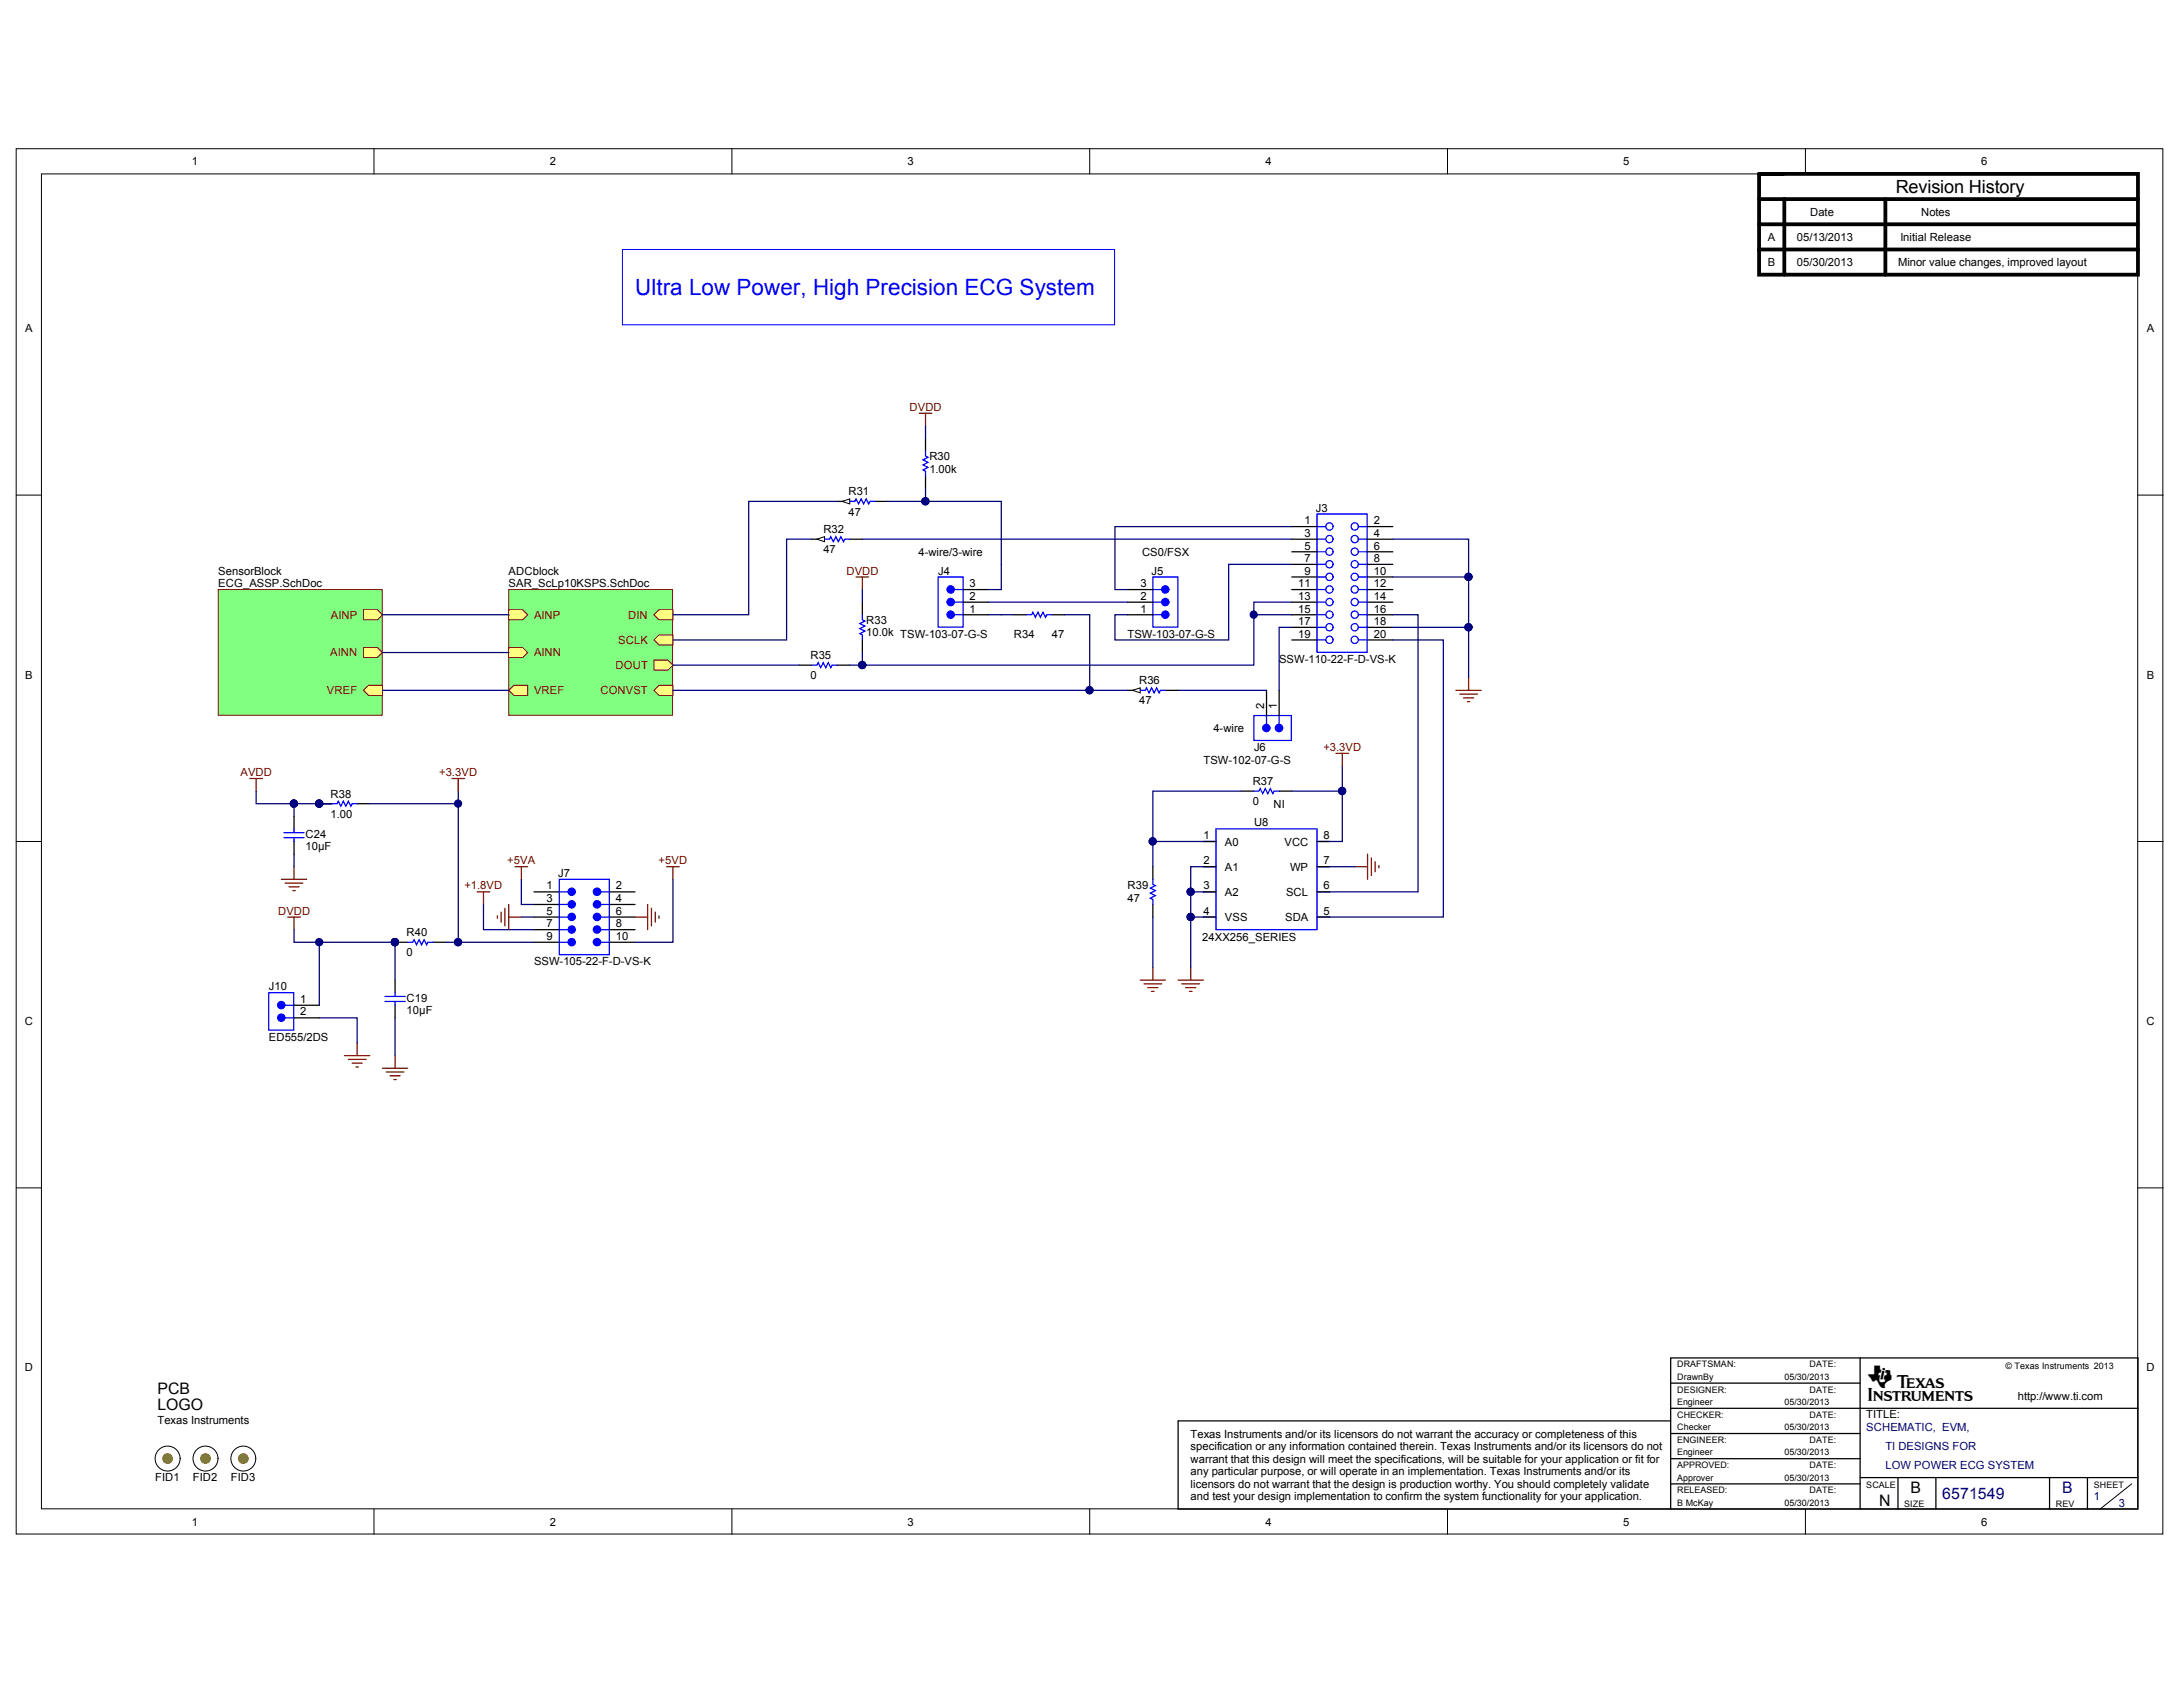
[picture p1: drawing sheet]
<svg xmlns="http://www.w3.org/2000/svg" width="279mm" height="216mm" viewBox="0 0 279 216" stroke-linecap="round" stroke-linejoin="round" font-family="sans-serif">
<defs><g id="words">
<text font-size="5.7" x="238.8" y="179">TI</text>
<text font-size="2.9" fill="#00f" x="81.2" y="37.7">Ultra Low Power, High Precision ECG System</text>
<text font-size="2.3" x="242.3" y="24.6">Revision History</text>
<g font-size="2">
<text x="20.1" y="178.2">PCB</text>
<text x="20.1" y="180.2">LOGO</text>
<text x="244.2" y="190.8">B</text>
<text x="240.2" y="192.5">N</text>
</g>
<g font-size="2" fill="#000080">
<text x="248.3" y="191.7">6571549</text>
<text x="263.6" y="190.8">B</text>
</g>
<g font-size="1.4">
<text x="24.5" y="21.1">1</text>
<text x="70.3" y="21.1">2</text>
<text x="116" y="21.1">3</text>
<text x="161.8" y="21.1">4</text>
<text x="207.5" y="21.1">5</text>
<text x="253.3" y="21.1">6</text>
<text x="231.4" y="27.6">Date</text>
<text x="245.6" y="27.6">Notes</text>
<text x="226" y="30.8">A</text>
<text x="226" y="34">B</text>
<text x="229.7" y="34">05/30/2013</text>
<text x="229.7" y="30.8">05/13/2013</text>
<text x="242.6" y="34">Minor value changes, improved layout</text>
<text x="242.9" y="30.8">Initial Release</text>
<text x="3.2" y="42.4">A</text>
<text x="274.4" y="42.4">A</text>
<text x="118.8" y="58.8">R30</text>
<text x="108.5" y="65.9">47</text>
<text x="108.5" y="63.3">R31</text>
<text x="118.8" y="60.4">1.00k</text>
<text x="168.2" y="65.4">J3</text>
<text x="105.2" y="70.7">47</text>
<text x="105.2" y="68.1">R32</text>
<text x="117.4" y="71">4-wire/3-wire</text>
<text x="146" y="71">CS0/FSX</text>
<text x="166.8" y="67">1</text>
<text x="166.8" y="68.6">3</text>
<text x="166.8" y="70.2">5</text>
<text x="166.8" y="71.8">7</text>
<text x="175.6" y="70.2">6</text>
<text x="175.6" y="68.6">4</text>
<text x="175.6" y="67">2</text>
<text x="175.6" y="71.8">8</text>
<text x="27.9" y="73.4">SensorBlock</text>
<text x="27.9" y="75.1">ECG_ASSP.SchDoc</text>
<text x="65" y="73.4">ADCblock</text>
<text x="65" y="75.1">SAR_ScLp10KSPS.SchDoc</text>
<text x="119.9" y="73.4">J4</text>
<text x="123.9" y="76.7">2</text>
<text x="123.9" y="75.1">3</text>
<text x="145.8" y="76.7">2</text>
<text x="145.8" y="75.1">3</text>
<text x="147.2" y="73.4">J5</text>
<text x="166" y="75.1">11</text>
<text x="166" y="76.7">13</text>
<text x="166.8" y="73.4">9</text>
<text x="175.6" y="73.4">10</text>
<text x="175.6" y="75.1">12</text>
<text x="175.6" y="76.7">14</text>
<text x="110.7" y="81.3">10.0k TSW-103-07-G-S</text>
<text x="110.7" y="79.7">R33</text>
<text x="123.9" y="78.3">1</text>
<text x="129.6" y="81.5">R34</text>
<text x="134.5" y="81.5">47</text>
<text x="144.1" y="81.5">TSW-103-07-G-S</text>
<text x="145.8" y="78.3">1</text>
<text x="166" y="78.3">15</text>
<text x="166" y="79.9">17</text>
<text x="166" y="81.5">19</text>
<text x="175.6" y="78.3">16</text>
<text x="175.6" y="79.9">18</text>
<text x="175.6" y="81.5">20</text>
<text x="3.2" y="86.7">B</text>
<text x="103.6" y="86.8">0</text>
<text x="103.6" y="84.2">R35</text>
<text x="145.6" y="87.5">R36</text>
<text x="163.5" y="84.7">SSW-110-22-F-D-VS-K</text>
<text x="274.4" y="86.7">B</text>
<text x="145.6" y="90">47</text>
<text x="155.1" y="93.6">4-wire</text>
<text x="160.3" y="96">J6</text>
<text x="161.6" y="90.7" transform="rotate(-90 161.6 90.7)">2</text>
<text x="163.2" y="90.7" transform="rotate(-90 163.2 90.7)">1</text>
<text x="42.3" y="102">R38</text>
<text x="153.8" y="97.6">TSW-102-07-G-S</text>
<text x="160.1" y="100.3">R37</text>
<text x="39.1" y="107.1">C24</text>
<text x="42.3" y="104.5">1.00</text>
<text x="153.8" y="107.3">1</text>
<text x="160.1" y="102.9">0</text>
<text x="160.3" y="105.6">U8</text>
<text x="162.8" y="103.2">NI</text>
<text x="169.2" y="107.3">8</text>
<text x="39.1" y="108.7">10µF</text>
<text x="69.9" y="113.7">1</text>
<text x="71.3" y="112.1">J7</text>
<text x="78.7" y="113.7">2</text>
<text x="144.1" y="113.7">R39</text>
<text x="153.8" y="110.5">2</text>
<text x="153.8" y="113.7">3</text>
<text x="156.6" y="108.1">A0</text>
<text x="156.6" y="111.3">A1</text>
<text x="164.2" y="108.1">VCC</text>
<text x="164.9" y="111.3">WP</text>
<text x="169.2" y="113.7">6</text>
<text x="169.2" y="110.5">7</text>
<text x="52" y="119.6">R40</text>
<text x="69.9" y="115.3">3</text>
<text x="69.9" y="116.9">5</text>
<text x="69.9" y="118.5">7</text>
<text x="78.7" y="115.3">4</text>
<text x="78.7" y="116.9">6</text>
<text x="78.7" y="118.5">8</text>
<text x="144.1" y="115.3">47</text>
<text x="153.8" y="116.9">4</text>
<text x="156.6" y="114.5">A2</text>
<text x="156.6" y="117.7">VSS</text>
<text x="164.3" y="117.7">SDA</text>
<text x="164.4" y="114.5">SCL</text>
<text x="169.2" y="116.9">5</text>
<text x="52" y="122.2">0</text>
<text x="68.3" y="123.4">SSW-105-22-F-D-VS-K</text>
<text x="69.9" y="120.1">9</text>
<text x="78.7" y="120.1">10</text>
<text x="153.7" y="120.3">24XX256_SERIES</text>
<text x="3.2" y="131">C</text>
<text x="34.4" y="126.6">J10</text>
<text x="38.4" y="128.2">1</text>
<text x="38.4" y="129.8">2</text>
<text x="52" y="129.6">10µF</text>
<text x="52" y="128">C19</text>
<text x="274.4" y="131">C</text>
<text x="34.4" y="133">ED555/2DS</text>
<text x="3.2" y="175.3">D</text>
<text x="257.9" y="178.9">http://www.ti.com</text>
<text x="274.4" y="175.3">D</text>
<text x="20.1" y="182">Texas Instruments</text>
<text x="152.2" y="183.8">Texas Instruments and/or its licensors do not warrant the accuracy or completeness of this</text>
<text x="152.2" y="185.4">specification or any information contained therein. Texas Instruments and/or its licensors do not</text>
<text x="238.6" y="181.3">TITLE:</text>
<text x="19.8" y="189.4">FID1</text>
<text x="24.7" y="189.4">FID2</text>
<text x="29.5" y="189.4">FID3</text>
<text x="152.2" y="187">warrant that this design will meet the specifications, will be suitable for your application or fit for</text>
<text x="152.2" y="188.6">any particular purpose, or will operate in an implementation. Texas Instruments and/or its</text>
<text x="152.2" y="190.2">licensors do not warrant that the design is production worthy. You should completely validate</text>
<text x="152.2" y="191.8">and test your design implementation to confirm the system functionality for your application.</text>
<text x="24.5" y="195">1</text>
<text x="70.3" y="195">2</text>
<text x="116" y="195">3</text>
<text x="161.8" y="195">4</text>
<text x="207.5" y="195">5</text>
<text x="253.3" y="195">6</text>
</g>
<g font-size="1.4" fill="#800000">
<text x="116.3" y="52.5">DVDD</text>
<text x="108.2" y="73.4">DVDD</text>
<text x="42.2" y="83.9">AINN</text>
<text x="42.3" y="79.1">AINP</text>
<text x="68.3" y="79.1">AINP</text>
<text x="68.3" y="83.9">AINN</text>
<text x="79" y="82.3">SCLK</text>
<text x="80.3" y="79.1">DIN</text>
<text x="41.8" y="88.8">VREF</text>
<text x="68.3" y="88.8">VREF</text>
<text x="76.8" y="88.8">CONVST</text>
<text x="78.7" y="85.5">DOUT</text>
<text x="169.2" y="96">+3.3VD</text>
<text x="30.7" y="99.2">AVDD</text>
<text x="56.1" y="99.2">+3.3VD</text>
<text x="59.4" y="113.7">+1.8VD</text>
<text x="64.8" y="110.5">+5VA</text>
<text x="84.2" y="110.5">+5VD</text>
<text x="35.5" y="116.9">DVDD</text>
</g>
<g font-size="1.4" fill="#000080">
<text x="238.6" y="182.9">SCHEMATIC, EVM,</text>
<text x="241" y="185.4">TI DESIGNS FOR</text>
<text x="241" y="187.8">LOW POWER ECG SYSTEM</text>
<text x="267.7" y="191.8">1</text>
<text x="270.9" y="192.6">3</text>
</g>
<g font-size="1.1">
<text x="214.4" y="174.8">DRAFTSMAN:</text>
<text x="214.4" y="178">DESIGNER:</text>
<text x="214.4" y="179.6">Engineer</text>
<text x="214.4" y="176.4">DrawnBy</text>
<text x="228.1" y="176.4">05/30/2013</text>
<text x="228.1" y="179.6">05/30/2013</text>
<text x="231.3" y="174.8">DATE:</text>
<text x="231.3" y="178">DATE:</text>
<text x="256.3" y="174.9">© Texas Instruments 2013</text>
<text x="214.4" y="181.2">CHECKER:</text>
<text x="214.4" y="184.4">ENGINEER:</text>
<text x="214.4" y="182.8">Checker</text>
<text x="228.1" y="182.8">05/30/2013</text>
<text x="231.3" y="181.2">DATE:</text>
<text x="231.3" y="184.4">DATE:</text>
<text x="214.4" y="187.7">APPROVED:</text>
<text x="214.4" y="190.9">RELEASED:</text>
<text x="214.4" y="189.3">Approver</text>
<text x="214.4" y="186">Engineer</text>
<text x="228.1" y="186">05/30/2013</text>
<text x="228.1" y="189.3">05/30/2013</text>
<text x="231.3" y="187.7">DATE:</text>
<text x="231.3" y="190.9">DATE:</text>
<text x="238.6" y="190.3">SCALE</text>
<text x="267.7" y="190.3">SHEET</text>
<text x="214.4" y="192.5">B McKay</text>
<text x="228.1" y="192.5">05/30/2013</text>
<text x="243.4" y="192.7">SIZE</text>
<text x="262.8" y="192.7">REV</text>
</g>
</g></defs>
<g fill="#fff" stroke="#000" stroke-width=".13">
<path d="M2.1 19h274.4v177.1h-274.4z"/>
<path d="M5.3 22.2h268v170.7h-268z"/>
</g>
<g fill="none" stroke="#000" stroke-width=".13">
<path d="M47.8 19v3.2M93.6 19v3.2M139.3 19v3.2M185 19v3.2M230.8 19v3.2M2.1 63.3h3.2M273.3 63.3h3.2M2.1 107.6h3.2M273.3 107.6h3.2M2.1 151.8h3.2M273.3 151.8h3.2M47.8 192.9v3.2"/>
<path d="M93.6 192.9v3.2M139.3 192.9v3.2M185 192.9v3.2M230.8 192.9v3.2M272.5 189.7l-4.1 3.2"/>
</g>
<path d="M224.9 22.2v9.7h3.2M224.9 22.2h3.2h-3.2M224.9 25.5h48.4M224.9 28.7h48.4M228.1 22.2h45.2v3.3M228.1 25.5v6.4M241 25.5v6.4M273.3 25.5v6.4h-45.2" fill="none" stroke="#000" stroke-width=".48"/>
<g fill="none" stroke="#000" stroke-width=".16">
<path d="M213.6 173.6h59.7v19.3h-59.7zM213.6 176.8h24.2M237.8 173.6v19.3M213.6 181.6h-63v11.3h63M213.6 180h59.7M213.6 183.2h24.2M213.6 186.5h24.2M213.6 189.7h24.2M237.8 188.9h35.5M242.6 188.9v4M247.5 188.9v4M262 188.9v4"/>
<path d="M266.8 188.9v4"/>
</g>
<circle cx="26.3" cy="186.4" r="1.6" fill="#fff" stroke="#000" stroke-width=".13"/>
<circle cx="26.3" cy="186.4" r=".63" fill="#c39800" stroke="#c39800" stroke-width=".13"/>
<circle cx="21.4" cy="186.4" r="1.6" fill="#fff" stroke="#000" stroke-width=".13"/>
<circle cx="21.4" cy="186.4" r=".63" fill="#c39800" stroke="#c39800" stroke-width=".13"/>
<circle cx="31.1" cy="186.4" r="1.59" fill="#fff" stroke="#000" stroke-width=".13"/>
<circle cx="31.1" cy="186.4" r=".62" fill="#c39800" stroke="#c39800" stroke-width=".13"/>
<path d="M65 75.4h21v16h-21z" fill="#80ff80" stroke="#800000" stroke-width=".13"/>
<g fill="#ffff80" stroke="#800000" stroke-width=".13">
<path d="M65 77.9h1.8l.7 .7-.7 .6h-1.8z" fill-rule="evenodd"/>
<path d="M65 82.8h1.8l.7 .6-.7 .7h-1.8z" fill-rule="evenodd"/>
<path d="M83.6 78.6l.6-.7h1.8v1.3h-1.8z" fill-rule="evenodd"/>
<path d="M83.6 81.8l.6-.6h1.8v1.2h-1.8z" fill-rule="evenodd"/>
<path d="M83.6 84.4h1.8l.6 .6-.6 .7h-1.8z" fill-rule="evenodd"/>
<path d="M83.6 88.2l.6-.6h1.8v1.3h-1.8z" fill-rule="evenodd"/>
<path d="M65 88.2l.7-.6h1.8v1.3h-1.8z" fill-rule="evenodd"/>
</g>
<path d="M27.9 75.4h21v16h-21z" fill="#80ff80" stroke="#800000" stroke-width=".13"/>
<g fill="#ffff80" stroke="#800000" stroke-width=".13">
<path d="M46.5 88.2l.6-.6h1.8v1.3h-1.8z" fill-rule="evenodd"/>
<path d="M46.5 82.8h1.7l.7 .6-.7 .7h-1.7z" fill-rule="evenodd"/>
<path d="M46.5 77.9h1.7l.7 .7-.7 .6h-1.7z" fill-rule="evenodd"/>
</g>
<path d="M168.4 65.7h6.4v17.7h-6.4zM173.7 68.9h1.1" fill="none" stroke="#00f" stroke-width=".16"/>
<circle cx="173.2" cy="68.9" r=".46" fill="#fff" stroke="#00f" stroke-width=".16"/>
<path d="M168.4 70.5h1.1" fill="none" stroke="#00f" stroke-width=".16"/>
<circle cx="169.9" cy="70.5" r=".46" fill="#fff" stroke="#00f" stroke-width=".16"/>
<path d="M173.7 70.5h1.1" fill="none" stroke="#00f" stroke-width=".16"/>
<circle cx="173.2" cy="70.5" r=".46" fill="#fff" stroke="#00f" stroke-width=".16"/>
<path d="M168.4 68.9h1.1" fill="none" stroke="#00f" stroke-width=".16"/>
<circle cx="169.9" cy="68.9" r=".46" fill="#fff" stroke="#00f" stroke-width=".16"/>
<path d="M173.7 67.3h1.1" fill="none" stroke="#00f" stroke-width=".16"/>
<circle cx="173.2" cy="67.3" r=".46" fill="#fff" stroke="#00f" stroke-width=".16"/>
<path d="M168.4 67.3h1.1" fill="none" stroke="#00f" stroke-width=".16"/>
<circle cx="169.9" cy="67.3" r=".46" fill="#fff" stroke="#00f" stroke-width=".16"/>
<path d="M165.1 67.3h3.3M165.1 68.9h3.3M165.1 70.5h3.3M174.8 67.3h3.2M174.8 68.9h3.2M174.8 70.5h3.2" fill="none" stroke="#000" stroke-width=".16"/>
<path d="M173.7 72.1h1.1" fill="none" stroke="#00f" stroke-width=".16"/>
<circle cx="173.2" cy="72.1" r=".46" fill="#fff" stroke="#00f" stroke-width=".16"/>
<path d="M168.4 73.8h1.1" fill="none" stroke="#00f" stroke-width=".16"/>
<circle cx="169.9" cy="73.7" r=".46" fill="#fff" stroke="#00f" stroke-width=".16"/>
<path d="M173.7 73.8h1.1" fill="none" stroke="#00f" stroke-width=".16"/>
<circle cx="173.2" cy="73.7" r=".46" fill="#fff" stroke="#00f" stroke-width=".16"/>
<path d="M168.4 72.1h1.1" fill="none" stroke="#00f" stroke-width=".16"/>
<circle cx="169.9" cy="72.1" r=".46" fill="#fff" stroke="#00f" stroke-width=".16"/>
<path d="M165.1 72.1h3.3M165.1 73.8h3.3M165.1 75.4h3.3M165.1 77h3.3M174.8 72.1h3.2M174.8 73.8h3.2M174.8 75.4h3.2M174.8 77h3.2" fill="none" stroke="#000" stroke-width=".16"/>
<path d="M173.7 77h1.1" fill="none" stroke="#00f" stroke-width=".16"/>
<circle cx="173.2" cy="77" r=".46" fill="#fff" stroke="#00f" stroke-width=".16"/>
<path d="M168.4 77h1.1" fill="none" stroke="#00f" stroke-width=".16"/>
<circle cx="169.9" cy="77" r=".46" fill="#fff" stroke="#00f" stroke-width=".16"/>
<path d="M173.7 75.4h1.1" fill="none" stroke="#00f" stroke-width=".16"/>
<circle cx="173.2" cy="75.3" r=".46" fill="#fff" stroke="#00f" stroke-width=".16"/>
<path d="M168.4 75.4h1.1" fill="none" stroke="#00f" stroke-width=".16"/>
<circle cx="169.9" cy="75.3" r=".46" fill="#fff" stroke="#00f" stroke-width=".16"/>
<path d="M165.1 78.6h3.3M174.8 78.6h3.2" fill="none" stroke="#000" stroke-width=".16"/>
<path d="M173.7 78.6h1.1" fill="none" stroke="#00f" stroke-width=".16"/>
<circle cx="173.2" cy="78.6" r=".46" fill="#fff" stroke="#00f" stroke-width=".16"/>
<path d="M168.4 78.6h1.1" fill="none" stroke="#00f" stroke-width=".16"/>
<circle cx="169.9" cy="78.6" r=".46" fill="#fff" stroke="#00f" stroke-width=".16"/>
<path d="M165.1 80.2h3.3M174.8 80.2h3.2" fill="none" stroke="#000" stroke-width=".16"/>
<path d="M173.7 80.2h1.1" fill="none" stroke="#00f" stroke-width=".16"/>
<circle cx="173.2" cy="80.2" r=".46" fill="#fff" stroke="#00f" stroke-width=".16"/>
<path d="M168.4 80.2h1.1" fill="none" stroke="#00f" stroke-width=".16"/>
<circle cx="169.9" cy="80.2" r=".46" fill="#fff" stroke="#00f" stroke-width=".16"/>
<path d="M165.1 81.8h3.3M174.8 81.8h3.2" fill="none" stroke="#000" stroke-width=".16"/>
<path d="M173.7 81.8h1.1" fill="none" stroke="#00f" stroke-width=".16"/>
<circle cx="173.2" cy="81.8" r=".46" fill="#fff" stroke="#00f" stroke-width=".16"/>
<path d="M168.4 81.8h1.1" fill="none" stroke="#00f" stroke-width=".16"/>
<circle cx="169.9" cy="81.8" r=".46" fill="#fff" stroke="#00f" stroke-width=".16"/>
<path d="M186.1 88.2h3.2M186.6 88.7h2.3M187.1 89.2h1.3M187.6 89.7h.3M187.7 86.6v1.6" fill="none" stroke="#800000" stroke-width=".16"/>
<path d="M178 73.8h9.7v6.4M178 68.9h9.7v4.9M178 80.2h9.7v6.4" fill="none" stroke="#000080" stroke-width=".16"/>
<g fill="#000080" stroke="#000080" stroke-width=".13">
<circle cx="187.7" cy="80.2" r=".47"/>
<circle cx="187.7" cy="73.7" r=".47"/>
</g>
<path d="M107 64.1h1.6M111.8 64.1h1.7" fill="none" stroke="#000" stroke-width=".16"/>
<path d="M107.7 64.1l.9-.3v.6z" fill="#fff" stroke="#000" stroke-width=".13"/>
<path d="M118.3 57.7v.6l.3 .2-.6 .3 .6 .3-.6 .3 .6 .3-.6 .4 .3 .1v.7M108.6 64.1h.7l.1-.3 .4 .6 .3-.6 .3 .6 .3-.6 .3 .6 .2-.3h.6" fill="none" stroke="#00f" stroke-width=".16"/>
<path d="M118.3 56v1.7M118.3 60.9v1.6" fill="none" stroke="#000" stroke-width=".16"/>
<path d="M117.5 52.8h1.6M118.3 52.8v1.6" fill="none" stroke="#800000" stroke-width=".16"/>
<path d="M118.3 54.4v1.6M118.3 62.5v1.6h-4.8M118.3 64.1h9.7v8" fill="none" stroke="#000080" stroke-width=".16"/>
<circle cx="118.3" cy="64.1" r=".47" fill="#000080" stroke="#000080" stroke-width=".13"/>
<path d="M119.9 73.8h3.2v6.4h-3.2z" fill="#fff" stroke="#00f" stroke-width=".16"/>
<path d="M122 77h1.1M122 78.6h1.1M122 75.4h1.1" fill="none" stroke="#00f" stroke-width=".16"/>
<g fill="#00f" stroke="#00f" stroke-width=".16">
<circle cx="121.5" cy="77" r=".47"/>
<circle cx="121.5" cy="78.6" r=".47"/>
<circle cx="121.5" cy="75.3" r=".47"/>
</g>
<path d="M123.1 78.6h3.3M123.1 77h3.3M123.1 75.4h3.3M144.1 88.2h1.7M149 88.2h1.6" fill="none" stroke="#000" stroke-width=".16"/>
<path d="M126.4 78.6h1.6M128 72.1v3.3h-1.6" fill="none" stroke="#000080" stroke-width=".16"/>
<path d="M144.8 88.2l1-.3v.7z" fill="#fff" stroke="#000" stroke-width=".13"/>
<path d="M110.2 78.6v.6l.4 .2-.7 .3 .7 .3-.7 .4 .7 .3-.7 .3 .3 .2v.6M103.8 85h.6l.2-.3 .3 .6 .3-.6 .4 .6 .3-.6 .3 .6 .2-.3h.6M145.8 88.2h.6l.2-.3 .3 .7 .3-.7 .3 .7 .4-.7 .3 .7 .1-.4h.7" fill="none" stroke="#00f" stroke-width=".16"/>
<path d="M103.8 68.9h1.6M108.6 68.9h1.6M110.2 77v1.6M102.2 85h1.6M107 85h1.6M110.2 81.8v1.6" fill="none" stroke="#000" stroke-width=".16"/>
<path d="M109.4 73.8h1.6M110.2 73.8v1.6" fill="none" stroke="#800000" stroke-width=".16"/>
<path d="M110.2 75.4v1.6M110.2 83.4v1.6h-1.6" fill="none" stroke="#000080" stroke-width=".16"/>
<circle cx="110.2" cy="85" r=".47" fill="#000080" stroke="#000080" stroke-width=".13"/>
<path d="M104.4 68.9l1-.3v.6z" fill="#fff" stroke="#000" stroke-width=".13"/>
<path d="M105.4 68.9h.6l.2-.3 .3 .6 .3-.6 .4 .6 .3-.6 .3 .6 .2-.3h.6" fill="none" stroke="#00f" stroke-width=".16"/>
<path d="M110.2 68.9h54.9" fill="none" stroke="#000080" stroke-width=".16"/>
<path d="M147.4 73.8h3.2v6.4h-3.2z" fill="#fff" stroke="#00f" stroke-width=".16"/>
<path d="M147.4 77h1.1M147.4 78.6h1.1M147.4 75.4h1.1" fill="none" stroke="#00f" stroke-width=".16"/>
<g fill="#00f" stroke="#00f" stroke-width=".16">
<circle cx="149" cy="77" r=".46"/>
<circle cx="149" cy="78.6" r=".46"/>
<circle cx="149" cy="75.3" r=".46"/>
</g>
<path d="M144.1 78.6h3.3M144.1 77h3.3M144.1 75.4h3.3" fill="none" stroke="#000" stroke-width=".16"/>
<path d="M126.4 77h17.7M160.3 78.6h4.8M165.1 67.3h-22.6v8.1h1.6M165.1 72.1h-8v9.7h-14.6v-3.2h1.6M165.1 77h-4.8v8h-50.1" fill="none" stroke="#000080" stroke-width=".16"/>
<g fill="#000080" stroke="#000080" stroke-width=".13">
<circle cx="110.2" cy="85" r=".47"/>
<circle cx="160.3" cy="78.6" r=".46"/>
</g>
<path d="M160.3 91.5h4.8v3.2h-4.8z" fill="#fff" stroke="#00f" stroke-width=".16"/>
<path d="M161.9 91.5v1.1M163.5 91.5v1.1" fill="none" stroke="#00f" stroke-width=".16"/>
<g fill="#00f" stroke="#00f" stroke-width=".16">
<circle cx="161.9" cy="93.1" r=".46"/>
<circle cx="163.5" cy="93.1" r=".47"/>
</g>
<path d="M161.9 88.2v3.3M163.5 88.2v3.3" fill="none" stroke="#000" stroke-width=".16"/>
<path d="M150.6 88.2h11.3M165.1 80.2h-1.6v8" fill="none" stroke="#000080" stroke-width=".16"/>
<path d="M71.5 112.4h6.4v9.6h-6.4z" fill="#fff" stroke="#00f" stroke-width=".16"/>
<g fill="none" stroke="#000" stroke-width=".16">
<path d="M129.6 78.6h1.6M134.5 78.6h1.6M68.3 114h3.2M68.3 115.6h3.2M68.3 117.2h3.2M68.3 118.8h3.2M77.9 114h3.3M77.9 115.6h3.3M77.9 117.2h3.3M77.9 118.8h3.3M147.4 110.8v1.6M147.4 115.6v1.6"/>
<path d="M153.8 114h1.6M153.8 117.2h1.6M153.8 107.6h1.6M153.8 110.8h1.6M158.7 101.1h1.6M163.5 101.1h1.6M168.4 114h1.6M168.4 117.2h1.6M168.4 107.6h1.6M168.4 110.8h1.6M68.3 120.4h3.2M77.9 120.4h3.3"/>
</g>
<g fill="none" stroke="#00f" stroke-width=".16">
<path d="M131.2 78.6h.7l.1-.3 .4 .6 .3-.6 .3 .6 .3-.6 .3 .6 .2-.3h.7M71.5 115.6h1.1M71.5 114h1.1M71.5 117.2h1.1M71.5 118.8h1.1M76.8 115.6h1.1M76.8 114h1.1M76.8 117.2h1.1M76.8 118.8h1.1M147.4 112.4v.6l.3 .2-.7 .3 .7 .3-.7 .4 .7 .3-.7 .3 .4 .2v.6M153.8 114h1.6M153.8 117.2h1.6"/>
<path d="M153.8 107.6h1.6M153.8 110.8h1.6M155.4 106h13v12.8h-13zM160.3 101.1h.6l.2-.3 .3 .6 .3-.6 .4 .6 .3-.6 .3 .6 .2-.3h.6M168.4 114h1.6M168.4 117.2h1.6M168.4 107.6h1.6M168.4 110.8h1.6M71.5 120.4h1.1M76.8 120.4h1.1"/>
</g>
<g fill="#00f" stroke="#00f" stroke-width=".16">
<circle cx="73.1" cy="115.6" r=".46"/>
<circle cx="73.1" cy="114" r=".46"/>
<circle cx="73.1" cy="117.2" r=".46"/>
<circle cx="73.1" cy="118.8" r=".46"/>
<circle cx="73.1" cy="120.4" r=".46"/>
<circle cx="76.3" cy="118.8" r=".47"/>
<circle cx="76.3" cy="120.4" r=".47"/>
<circle cx="76.3" cy="117.2" r=".47"/>
<circle cx="76.3" cy="115.6" r=".47"/>
<circle cx="76.3" cy="114" r=".47"/>
</g>
<g fill="none" stroke="#000080" stroke-width=".16">
<path d="M48.9 78.6h16.1M103.8 68.9h-3.3v12.9h-14.5M107 64.1h-11.3v14.5h-9.7M128 78.6h1.6M136.1 78.6h3.2v9.6h4.8M178 78.6h3.3v35.4h-11.3M48.9 88.2h16.1M48.9 83.4h16.1M86 88.2h53.3M86 85h16.2M171.6 97.9v3.2M178 81.8h6.5v35.4h-14.5"/>
<path d="M37.6 102.7v1.6M37.6 109.2v1.6M58.6 101.1v19.3h9.7M61.8 115.6v3.2h6.5M66.6 112.4v3.2h1.7M86 112.4v8h-4.8M147.4 107.6v3.2M147.4 117.2v6.5M153.8 117.2h-1.6v6.5M153.8 114h-1.6v3.2M153.8 110.8h-1.6v3.2M158.7 101.1h-11.3v6.5h6.4"/>
<path d="M165.1 101.1h6.5v6.5h-1.6M170 110.8h3.2"/>
</g>
<g fill="#000080" stroke="#000080" stroke-width=".13">
<circle cx="139.3" cy="88.2" r=".46"/>
<circle cx="147.3" cy="107.6" r=".46"/>
<circle cx="171.6" cy="101.1" r=".46"/>
<circle cx="152.2" cy="117.2" r=".47"/>
<circle cx="152.2" cy="114" r=".47"/>
<circle cx="58.5" cy="120.4" r=".46"/>
<circle cx="37.6" cy="102.7" r=".46"/>
</g>
<g fill="none" stroke="#800000" stroke-width=".16">
<path d="M31.9 99.5h1.6M32.7 99.5v1.6M36 112.4h3.2M36.5 112.9h2.2M36.8 117.2h1.6M36.9 113.4h1.3M37.4 113.8h.3M37.6 110.8v1.6M37.6 117.2v1.6M61 114h1.6M61.8 114v1.6M65.8 110.8h1.7"/>
<path d="M66.6 110.8v1.6M85.2 110.8h1.6M86 110.8v1.6M173.2 110.8h1.6M174.8 109.2v3.2M175.3 109.7v2.2M175.8 110.1v1.3M176.3 110.6v.3M145.8 125.3h3.2M146.2 125.8h2.3M146.7 126.2h1.3M147.2 126.7h.3"/>
<path d="M147.4 123.7v1.6M150.6 125.3h3.2M151.1 125.8h2.2M151.6 126.2h1.3M152 126.7h.4M152.2 123.7v1.6"/>
</g>
<path d="M79.6 31.9h62.9v9.6h-62.9z" fill="#fff" stroke="#00f" stroke-width=".13"/>
<g fill="none" stroke="#800000" stroke-width=".16">
<path d="M63.6 117.1v.3M64.1 116.6v1.3M64.5 116.1v2.3M65 115.6v3.2M65 117.2h1.6M81.2 117.2h1.6M82.8 115.6v3.2M83.3 116.1v2.3M83.8 116.6v1.3M84.2 117.1v.3M44 134.9h3.3M44.5 135.4h2.3"/>
<path d="M45 135.9h1.3M45.5 136.4h.3M45.7 133.3v1.6M48.9 136.5h3.2M49.4 137h2.2M49.9 137.5h1.2M50.3 138h.4M50.5 134.9v1.6"/>
</g>
<path d="M37.6 104.3v1.7M37.6 107.6v1.6M40.8 102.7h1.6M45.7 102.7h1.6M50.5 120.4h1.6M50.5 125.3v1.6M50.5 128.5v1.6M55.3 120.4h1.7" fill="none" stroke="#000" stroke-width=".16"/>
<g fill="#000080" stroke="#000080" stroke-width=".13">
<circle cx="40.8" cy="102.7" r=".47"/>
<circle cx="37.6" cy="102.7" r=".46"/>
<circle cx="50.5" cy="120.4" r=".46"/>
<circle cx="58.5" cy="120.4" r=".46"/>
</g>
<path d="M36.3 106.4h2.6M36.3 107.1h2.6M37.6 106v.4M37.6 107.1v.5M42.4 102.7h.7l.1-.3 .4 .7 .3-.7 .3 .7 .3-.7 .4 .7 .1-.4h.7M49.2 127.4h2.6M49.2 128h2.6M50.5 126.9v.5M50.5 128v.5M52.1 120.4h.7l.1-.3 .3 .7 .4-.7 .3 .7 .3-.7 .3 .7 .2-.4h.6" fill="none" stroke="#00f" stroke-width=".16"/>
<path d="M32.7 101.1v1.6h9.7M37.6 118.8v1.6h12.9M66.6 117.2h1.7M40.8 130.1h4.9v3.2M50.5 130.1v4.8M57 120.4h1.6" fill="none" stroke="#000080" stroke-width=".16"/>
<path d="M34.4 126.9h3.2v4.8h-3.2z" fill="#fff" stroke="#00f" stroke-width=".16"/>
<path d="M36.5 130.1h1.1M36.5 128.5h1.1" fill="none" stroke="#00f" stroke-width=".16"/>
<g fill="#00f" stroke="#00f" stroke-width=".16">
<circle cx="36" cy="130.1" r=".47"/>
<circle cx="36" cy="128.5" r=".47"/>
</g>
<path d="M37.6 128.5h3.2M37.6 130.1h3.2" fill="none" stroke="#000" stroke-width=".16"/>
<path d="M57.8 99.5h1.6M58.6 99.5v1.6M170.8 96.3h1.6M171.6 96.3v1.6" fill="none" stroke="#800000" stroke-width=".16"/>
<path d="M40.8 102.7h1.6M47.3 102.7h11.3M40.8 120.4v8.1M50.5 120.4v4.9" fill="none" stroke="#000080" stroke-width=".16"/>
<g fill="#000080" stroke="#000080" stroke-width=".13">
<circle cx="40.8" cy="120.4" r=".47"/>
<circle cx="50.5" cy="120.4" r=".46"/>
<circle cx="40.8" cy="102.7" r=".47"/>
<circle cx="58.5" cy="102.7" r=".46"/>
</g>
<path d="M224.9 31.9v3.2h48.4v-3.2M228.1 31.9v3.2M241 31.9v3.2" fill="none" stroke="#000" stroke-width=".48"/>
<use href="#words"/>
</svg>
